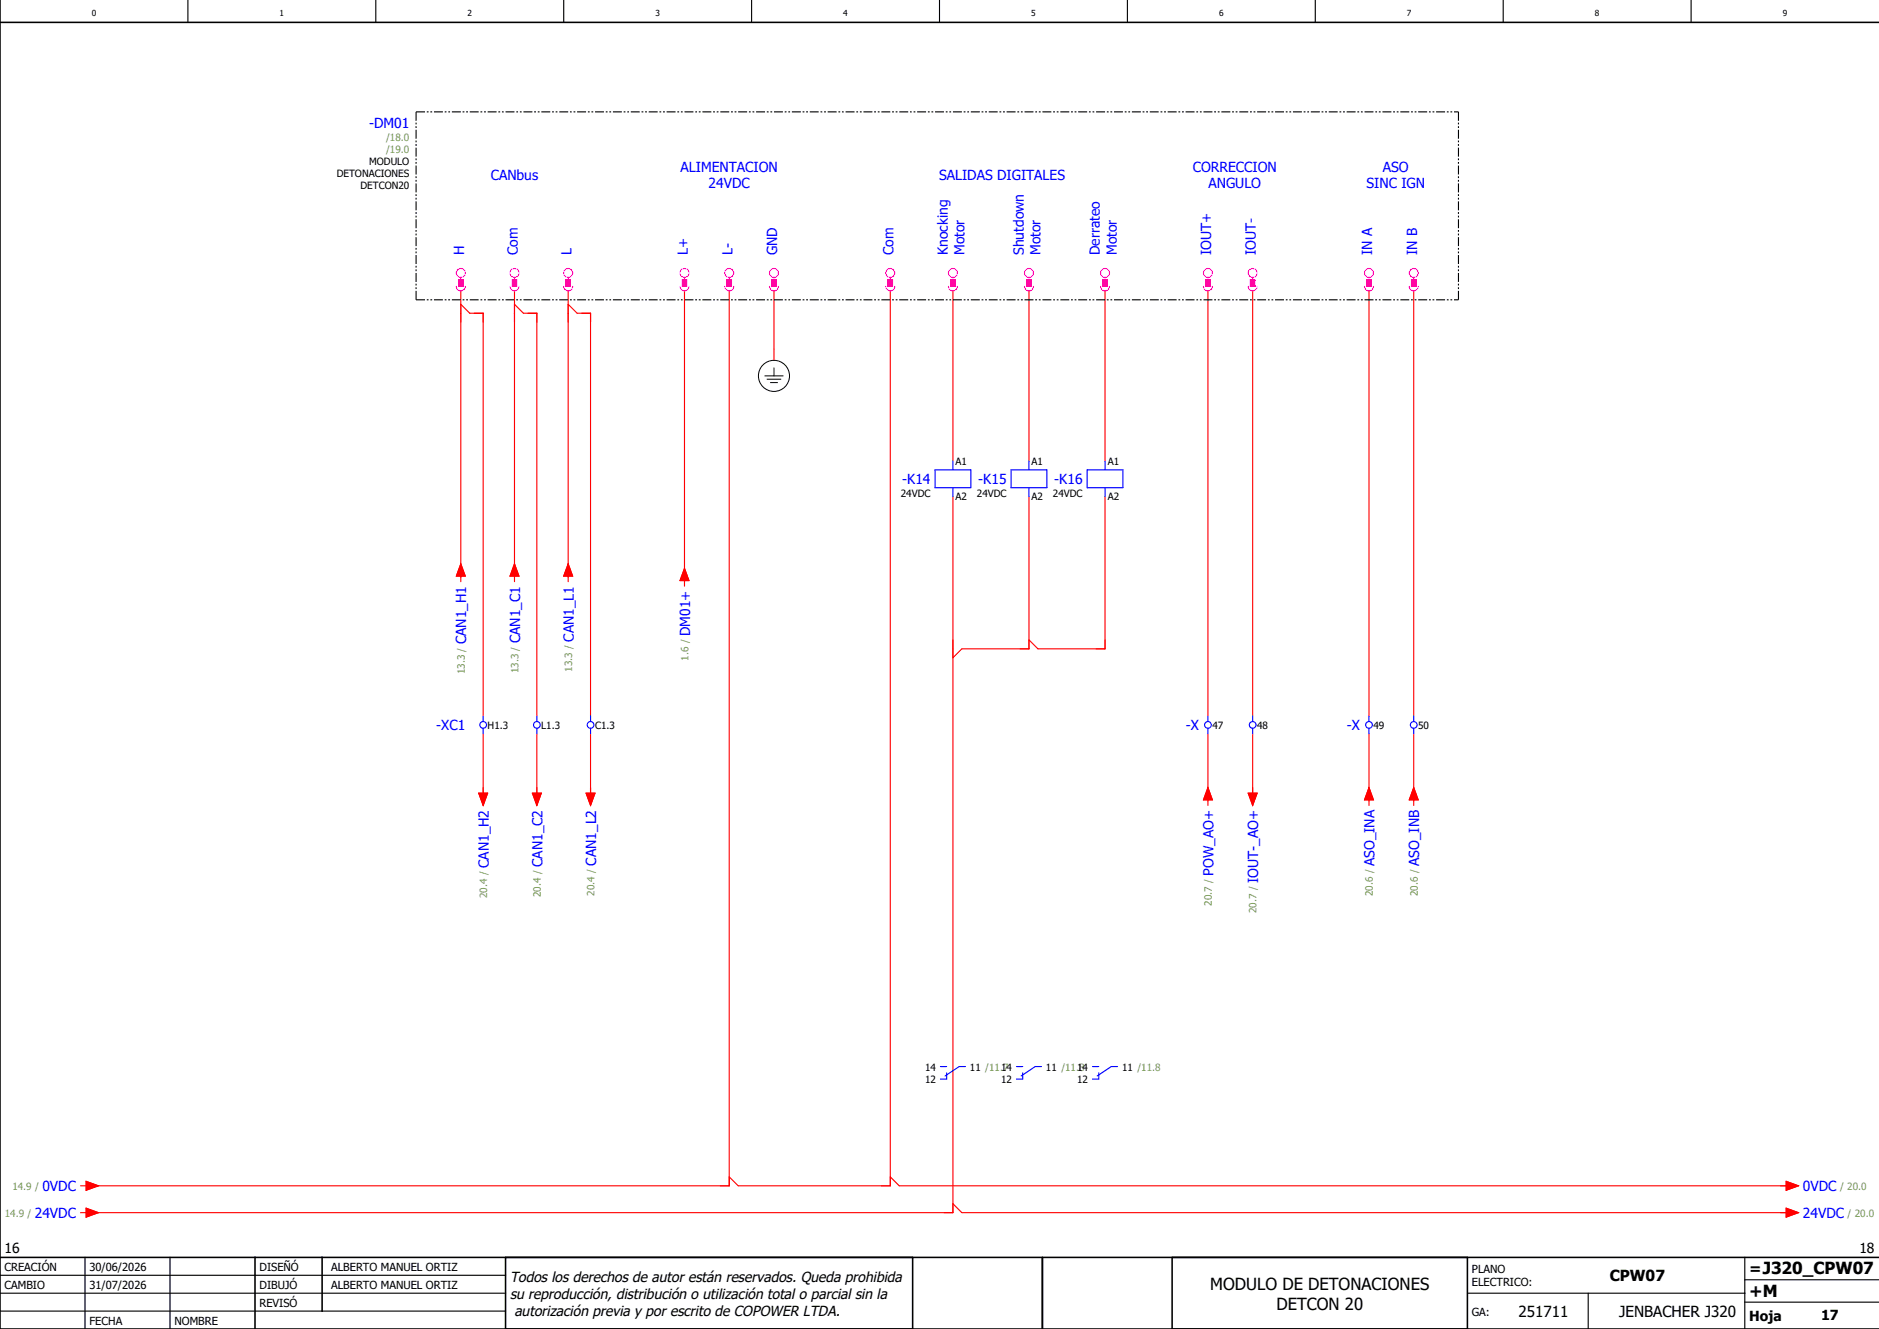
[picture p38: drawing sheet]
<svg xmlns="http://www.w3.org/2000/svg" width="420mm" height="297mm" viewBox="0 0 420 297" stroke-linecap="round" stroke-linejoin="round" font-family="sans-serif">
<defs><g id="words">
<g font-size="3.7">
<text x="270.5" y="288.2">MODULO DE DETONACIONES</text>
<text x="285.3" y="292.7">DETCON 20</text>
<text x="391" y="289.8">+M</text>
</g>
<g font-size="3.4">
<text x="359.8" y="286.4">CPW07</text>
<text x="391" y="284.6">=J320_CPW07</text>
<text x="339.4" y="294.4">251711</text>
<text x="361.9" y="294.4">JENBACHER J320</text>
</g>
<g font-size="3.2">
<text x="114" y="286.5">Todos los derechos de autor están reservados. Queda prohibida</text>
<text x="114" y="290.2">su reproducción, distribución o utilización total o parcial sin la</text>
<text x="115" y="294">autorización previa y por escrito de COPOWER LTDA.</text>
</g>
<g font-size="3.1" fill="#00f">
<text x="82.5" y="28.6">-DM01</text>
<text x="109.7" y="40.2">CANbus</text>
<text x="152.1" y="38.4">ALIMENTACION</text>
<text x="209.9" y="40.2">SALIDAS DIGITALES</text>
<text x="266.6" y="38.4">CORRECCION</text>
<text x="309.1" y="38.4">ASO</text>
<text x="158.4" y="42.1">24VDC</text>
<text x="270.1" y="42.1">ANGULO</text>
<text x="305.5" y="42.1">SINC IGN</text>
<text x="103.7" y="57" transform="rotate(-90 103.7 57)">H</text>
<text x="115.7" y="57" transform="rotate(-90 115.7 57)">Com</text>
<text x="127.7" y="57" transform="rotate(-90 127.7 57)">L</text>
<text x="153.7" y="57" transform="rotate(-90 153.7 57)">L+</text>
<text x="163.7" y="57" transform="rotate(-90 163.7 57)">L-</text>
<text x="173.7" y="57" transform="rotate(-90 173.7 57)">GND</text>
<text x="199.7" y="57" transform="rotate(-90 199.7 57)">Com</text>
<text x="211.9" y="57" transform="rotate(-90 211.9 57)">Knocking</text>
<text x="215.6" y="57" transform="rotate(-90 215.6 57)">Motor</text>
<text x="228.9" y="57" transform="rotate(-90 228.9 57)">Shutdown</text>
<text x="232.6" y="57" transform="rotate(-90 232.6 57)">Motor</text>
<text x="245.9" y="57" transform="rotate(-90 245.9 57)">Derrateo</text>
<text x="249.6" y="57" transform="rotate(-90 249.6 57)">Motor</text>
<text x="270.7" y="57" transform="rotate(-90 270.7 57)">IOUT+</text>
<text x="280.7" y="57" transform="rotate(-90 280.7 57)">IOUT-</text>
<text x="306.7" y="57" transform="rotate(-90 306.7 57)">IN A</text>
<text x="316.7" y="57" transform="rotate(-90 316.7 57)">IN B</text>
<text x="201.7" y="108.2">-K14</text>
<text x="218.7" y="108.2">-K15</text>
<text x="235.7" y="108.2">-K16</text>
<text x="104.2" y="144" transform="rotate(-90 104.2 144)">CAN1_H1</text>
<text x="116.2" y="143.8" transform="rotate(-90 116.2 143.8)">CAN1_C1</text>
<text x="128.2" y="143.4" transform="rotate(-90 128.2 143.4)">CAN1_L1</text>
<text x="154.2" y="142.2" transform="rotate(-90 154.2 142.2)">DM01+</text>
<text x="97.5" y="163.2">-XC1</text>
<text x="265.1" y="163.2">-X</text>
<text x="301.1" y="163.2">-X</text>
<text x="109.2" y="194" transform="rotate(-90 109.2 194)">CAN1_H2</text>
<text x="121.2" y="193.8" transform="rotate(-90 121.2 193.8)">CAN1_C2</text>
<text x="133.2" y="193.4" transform="rotate(-90 133.2 193.4)">CAN1_L2</text>
<text x="271.2" y="195.7" transform="rotate(-90 271.2 195.7)">POW_AO+</text>
<text x="281.2" y="197.4" transform="rotate(-90 281.2 197.4)">IOUT-_AO+</text>
<text x="307.2" y="193.6" transform="rotate(-90 307.2 193.6)">ASO_INA</text>
<text x="317.2" y="193.5" transform="rotate(-90 317.2 193.5)">ASO_INB</text>
<text x="9.5" y="266.2">0VDC</text>
<text x="403" y="266.2">0VDC</text>
<text x="7.8" y="272.2">24VDC</text>
<text x="403" y="272.2">24VDC</text>
</g>
<g font-size="3.1">
<text x="1" y="280">16</text>
<text x="415.6" y="280">18</text>
<text x="391" y="295.2">Hoja</text>
<text x="407" y="295">17</text>
</g>
<g font-size="2.5">
<text x="1" y="284">CREACIÓN</text>
<text x="20" y="284">30/06/2026</text>
<text x="58" y="284">DISEÑÓ</text>
<text x="74" y="284">ALBERTO MANUEL ORTIZ</text>
<text x="329" y="284.5">PLANO</text>
<text x="329" y="287.5">ELECTRICO:</text>
<text x="1" y="288">CAMBIO</text>
<text x="20" y="288">31/07/2026</text>
<text x="58" y="292">REVISÓ</text>
<text x="58" y="288">DIBUJÓ</text>
<text x="74" y="288">ALBERTO MANUEL ORTIZ</text>
<text x="329" y="294">GA:</text>
<text x="20" y="296">FECHA</text>
<text x="39" y="296">NOMBRE</text>
</g>
<g font-size="2.2" fill="#7ca552">
<text x="86.3" y="31.5">/18.0</text>
<text x="86.3" y="34.2">/19.0</text>
<text x="153.9" y="147.6" transform="rotate(-90 153.9 147.6)">1.6 /</text>
<text x="103.9" y="150.7" transform="rotate(-90 103.9 150.7)">13.3 /</text>
<text x="115.9" y="150.5" transform="rotate(-90 115.9 150.5)">13.3 /</text>
<text x="127.9" y="150.1" transform="rotate(-90 127.9 150.1)">13.3 /</text>
<text x="108.9" y="200.7" transform="rotate(-90 108.9 200.7)">20.4 /</text>
<text x="120.9" y="200.5" transform="rotate(-90 120.9 200.5)">20.4 /</text>
<text x="132.9" y="200.1" transform="rotate(-90 132.9 200.1)">20.4 /</text>
<text x="270.9" y="202.4" transform="rotate(-90 270.9 202.4)">20.7 /</text>
<text x="306.9" y="200.3" transform="rotate(-90 306.9 200.3)">20.6 /</text>
<text x="316.9" y="200.2" transform="rotate(-90 316.9 200.2)">20.6 /</text>
<text x="280.9" y="204.1" transform="rotate(-90 280.9 204.1)">20.7 /</text>
<text x="2.8" y="265.9">14.9 /</text>
<text x="411.3" y="265.9">/ 20.0</text>
<text x="1.1" y="271.9">14.9 /</text>
<text x="413" y="271.9">/ 20.0</text>
</g>
<g font-size="2.2">
<text x="75.3" y="39.6">DETONACIONES</text>
<text x="82.5" y="36.9">MODULO</text>
<text x="80.6" y="42.3">DETCON20</text>
<text x="213.6" y="103.9">A1</text>
<text x="230.6" y="103.9">A1</text>
<text x="247.6" y="103.9">A1</text>
<text x="201.4" y="111.1">24VDC</text>
<text x="213.6" y="111.8">A2</text>
<text x="218.4" y="111.1">24VDC</text>
<text x="230.6" y="111.8">A2</text>
<text x="235.4" y="111.1">24VDC</text>
<text x="247.6" y="111.8">A2</text>
<text x="109" y="162.9">H1.3</text>
<text x="121" y="162.9">L1.3</text>
<text x="133" y="162.9">C1.3</text>
<text x="271" y="162.9">47</text>
<text x="281" y="162.9">48</text>
<text x="307" y="162.9">49</text>
<text x="317" y="162.9">50</text>
<text x="206.8" y="239.2">14</text>
<text x="216.8" y="239.2">11 /11.7</text>
<text x="223.8" y="239.2">14</text>
<text x="233.8" y="239.2">11 /11.8</text>
<text x="240.8" y="239.2">14</text>
<text x="250.8" y="239.2">11 /11.8</text>
<text x="206.8" y="242">12</text>
<text x="223.8" y="242">12</text>
<text x="240.8" y="242">12</text>
</g>
<g font-size="1.9">
<text x="20.5" y="3.6">0</text>
<text x="62.5" y="3.6">1</text>
<text x="104.5" y="3.6">2</text>
<text x="146.5" y="3.6">3</text>
<text x="188.5" y="3.6">4</text>
<text x="230.5" y="3.6">5</text>
<text x="272.5" y="3.6">6</text>
<text x="314.5" y="3.6">7</text>
<text x="356.5" y="3.6">8</text>
<text x="398.5" y="3.6">9</text>
</g>
</g></defs>
<g fill="none" stroke="#000" stroke-width=".25">
<path d="M42 0v5M84 0v5M126 0v5M168 0v5M210 0v5M252 0v5M294 0v5M336 0v5M378 0v5M0 285h113M0 293h113M0 289h113"/>
<path d="M19 281v16M38 281v16M328 289h62M355 289v8M390 291h30M390 281v16M390 286h30"/>
</g>
<path d="M0 5h420M0 0v297h420M0 281h420M57 281v16M72 281v12M113 281v16M204 281v16M233 281v16M262 281v16M328 281v16" fill="none" stroke="#000" stroke-width=".35"/>
<g fill="none" stroke="#f00" stroke-width=".25">
<path d="M103 65v65M103 68l2 2h3v90M115 68l2 2h3v90M115 65v65M127 68l2 2h3v90M127 65v65M153 65v66M163 65v200h-143M173 65v15.5M199 65v200h-34l-2-2M213 65v38M230 65v38"/>
<path d="M247 65v38M270 65v95M280 65v95M306 65v95M316 65v95M213 111v160h-193M230 111v34h-15l-2 2M247 111v34h-15l-2-2M103 126l1 2.8h-2zM115 126l1 2.8h-2zM127 126l1 2.8h-2zM153 127l1 2.7h-2z"/>
<path d="M107 177.3h2l-1 2.7zM108 164v14M119 177.3h2l-1 2.7zM120 164v14M131 177.3h2l-1 2.7zM132 164v14M270 164v16M270 176l1 2.8h-2zM279 177.3h2l-1 2.7zM280 164v14M306 164v16M306 176l1 2.8h-2z"/>
<path d="M316 164v16M316 176l1 2.8h-2zM18 271h1.2M18 265h1.2M19.2 270l2.8 1-2.8 1zM19.2 264l2.8 1-2.8 1zM199 263l2 2h199M213 269l2 2h185M399.2 264l2.8 1-2.8 1zM399.2 270l2.8 1-2.8 1z"/>
</g>
<g fill="none" stroke="#f0f" stroke-width=".25">
<path d="M102 64a1 1 0 0 0 1 1 1 1 0 0 0 1-1M102.5 62.5h1v1.5h-1zM103 62v.5M114 64a1 1 0 0 0 1 1 1 1 0 0 0 1-1M114.5 62.5h1v1.5h-1zM115 62v.5M126 64a1 1 0 0 0 1 1 1 1 0 0 0 1-1M126.5 62.5h1v1.5h-1zM127 62v.5M152 64a1 1 0 0 0 1 1 1 1 0 0 0 1-1M152.5 62.5h1v1.5h-1zM153 62v.5"/>
<path d="M162 64a1 1 0 0 0 1 1 1 1 0 0 0 1-1M162.5 62.5h1v1.5h-1zM163 62v.5M172 64a1 1 0 0 0 1 1 1 1 0 0 0 1-1M172.5 62.5h1v1.5h-1zM173 62v.5M198 64a1 1 0 0 0 1 1 1 1 0 0 0 1-1M198.5 62.5h1v1.5h-1zM199 62v.5M212 64a1 1 0 0 0 1 1 1 1 0 0 0 1-1M212.5 62.5h1v1.5h-1zM213 62v.5"/>
<path d="M229 64a1 1 0 0 0 1 1 1 1 0 0 0 1-1M229.5 62.5h1v1.5h-1zM230 62v.5M246 64a1 1 0 0 0 1 1 1 1 0 0 0 1-1M246.5 62.5h1v1.5h-1zM247 62v.5M269 64a1 1 0 0 0 1 1 1 1 0 0 0 1-1M269.5 62.5h1v1.5h-1zM270 62v.5M279 64a1 1 0 0 0 1 1 1 1 0 0 0 1-1M279.5 62.5h1v1.5h-1zM280 62v.5"/>
<path d="M305 64a1 1 0 0 0 1 1 1 1 0 0 0 1-1M305.5 62.5h1v1.5h-1zM306 62v.5M315 64a1 1 0 0 0 1 1 1 1 0 0 0 1-1M315.5 62.5h1v1.5h-1zM316 62v.5"/>
<circle cx="103" cy="61" r="1"/>
<circle cx="115" cy="61" r="1"/>
<circle cx="127" cy="61" r="1"/>
<circle cx="153" cy="61" r="1"/>
<circle cx="163" cy="61" r="1"/>
<circle cx="173" cy="61" r="1"/>
<circle cx="199" cy="61" r="1"/>
<circle cx="213" cy="61" r="1"/>
<circle cx="230" cy="61" r="1"/>
<circle cx="247" cy="61" r="1"/>
<circle cx="270" cy="61" r="1"/>
<circle cx="280" cy="61" r="1"/>
<circle cx="306" cy="61" r="1"/>
<circle cx="316" cy="61" r="1"/>
</g>
<g fill="#f0f" stroke="#f0f" stroke-width=".22">
<path d="M126.5 62.5h1v1.5h-1z"/>
<path d="M114.5 62.5h1v1.5h-1z"/>
<path d="M102.5 62.5h1v1.5h-1z"/>
<path d="M152.5 62.5h1v1.5h-1z"/>
<path d="M162.5 62.5h1v1.5h-1z"/>
<path d="M172.5 62.5h1v1.5h-1z"/>
<path d="M198.5 62.5h1v1.5h-1z"/>
<path d="M212.5 62.5h1v1.5h-1z"/>
<path d="M229.5 62.5h1v1.5h-1z"/>
<path d="M246.5 62.5h1v1.5h-1z"/>
<path d="M269.5 62.5h1v1.5h-1z"/>
<path d="M279.5 62.5h1v1.5h-1z"/>
<path d="M305.5 62.5h1v1.5h-1z"/>
<path d="M315.5 62.5h1v1.5h-1z"/>
</g>
<path d="M93 25h233M93 25v42M326 25v42M93 67h233" fill="none" stroke="#000" stroke-width=".25" stroke-dasharray="2 .4 .4 .4 .4 .4" stroke-linecap="butt"/>
<g fill="none" stroke="#000" stroke-width=".22">
<path d="M171 84h4M171.5 84.7h3M172.3 85.5h1.5M173 82.3v1.7"/>
<circle cx="173" cy="84" r="3.5"/>
</g>
<g fill="none" stroke="#00f" stroke-width=".25">
<path d="M209 105h8v4h-8zM213 103v2M213 109v2M226 105h8v4h-8zM230 103v2M230 109v2M243 105h8v4h-8zM247 103v2M247 109v2M108 160v1.3M108 162.8v1.2M120 160v1.3"/>
<path d="M120 162.8v1.2M132 160v1.3M132 162.8v1.2M270 160v1.3M270 162.8v1.2M280 160v1.3M280 162.8v1.2M306 160v1.3M306 162.8v1.2M316 160v1.3M316 162.8v1.2M210.2 238.4h1.4"/>
<path d="M211.6 239.8v1.4h-1.4M215.8 238.3h-1.4l-3.1 2.2M227.2 238.4h1.4M228.6 239.8v1.4h-1.4M232.8 238.3h-1.4l-3.1 2.2M244.2 238.4h1.4M245.6 239.8v1.4h-1.4M249.8 238.3h-1.4l-3.1 2.2"/>
<circle cx="108" cy="162" r=".75"/>
<circle cx="120" cy="162" r=".75"/>
<circle cx="132" cy="162" r=".75"/>
<circle cx="270" cy="162" r=".75"/>
<circle cx="280" cy="162" r=".75"/>
<circle cx="306" cy="162" r=".75"/>
<circle cx="316" cy="162" r=".75"/>
</g>
<g fill="#f00" stroke="#f00" stroke-width=".22">
<path d="M19.2 270l2.8 1-2.8 1z"/>
<path d="M19.2 264l2.8 1-2.8 1z"/>
<path d="M399.2 264l2.8 1-2.8 1z"/>
<path d="M399.2 270l2.8 1-2.8 1z"/>
<path d="M107 177.3h2l-1 2.7z"/>
<path d="M119 177.3h2l-1 2.7z"/>
<path d="M103 126l1 2.8h-2z"/>
<path d="M115 126l1 2.8h-2z"/>
<path d="M127 126l1 2.8h-2z"/>
<path d="M131 177.3h2l-1 2.7z"/>
<path d="M270 176l1 2.8h-2z"/>
<path d="M306 176l1 2.8h-2z"/>
<path d="M316 176l1 2.8h-2z"/>
<path d="M153 127l1 2.7h-2z"/>
<path d="M279 177.3h2l-1 2.7z"/>
</g>
<use href="#words"/>
</svg>
